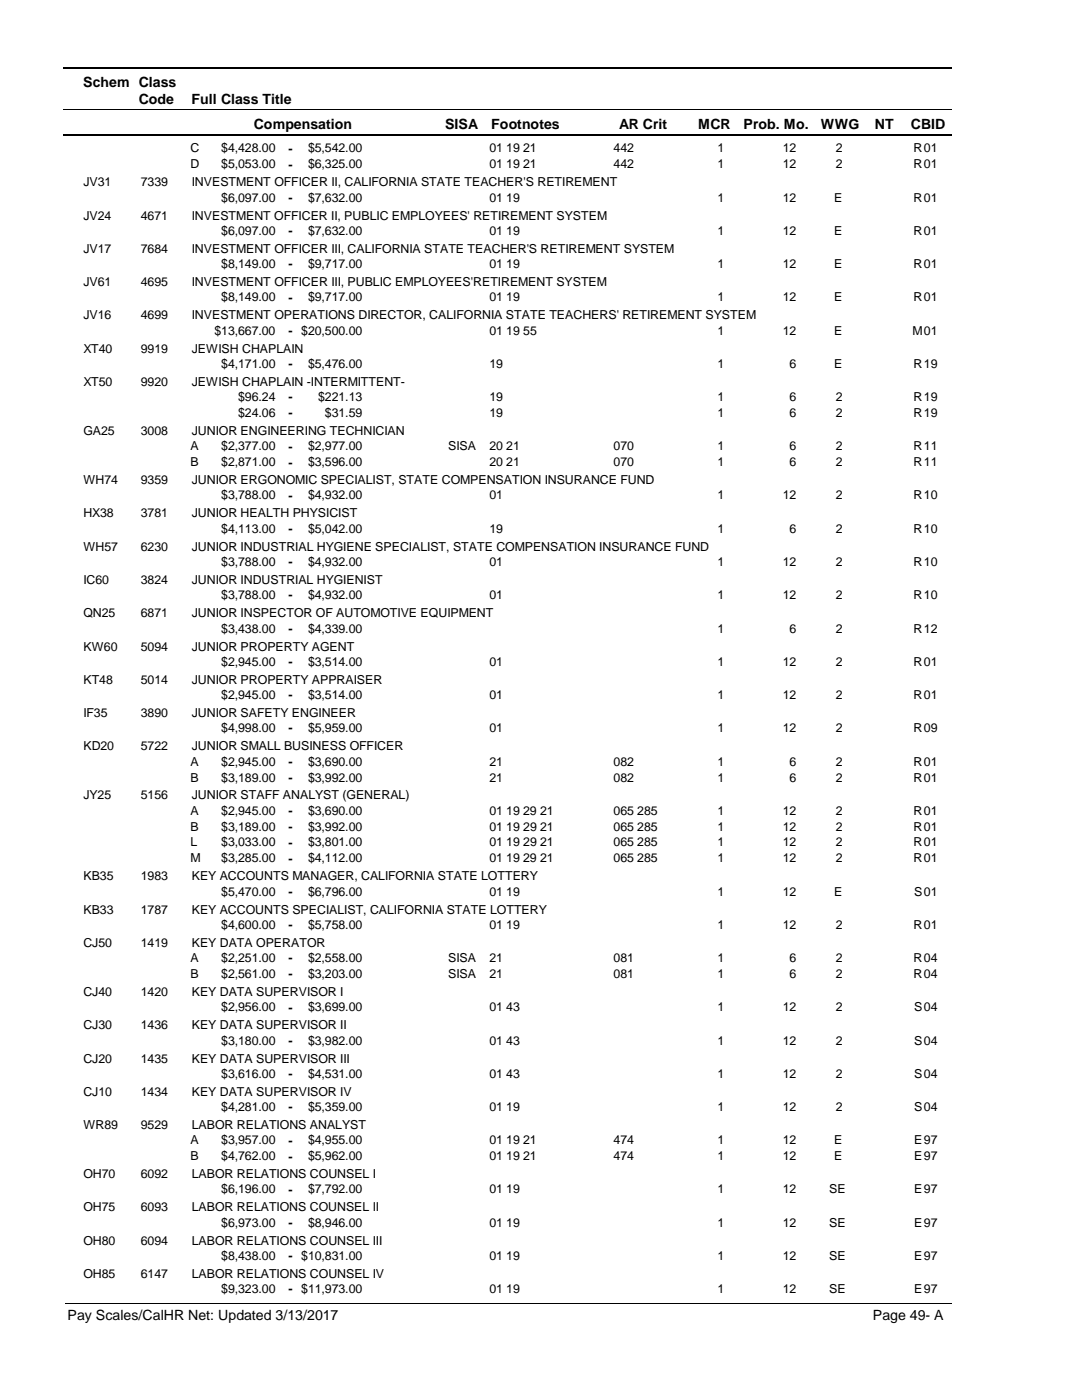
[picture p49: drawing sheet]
<svg xmlns="http://www.w3.org/2000/svg" width="216mm" height="279mm" viewBox="0 0 216 279" stroke-linecap="round" stroke-linejoin="round" font-family="sans-serif">
<defs><g id="words">
<g font-size="2.8">
<text x="16.6" y="17.3">Schem Class</text>
<text x="27.7" y="20.7">Code</text>
<text x="38.2" y="20.7">Full Class Title</text>
<text x="50.6" y="25.7">Compensation</text>
<text x="88.7" y="25.7">SISA</text>
<text x="98" y="25.7">Footnotes</text>
<text x="123.5" y="25.7">AR Crit</text>
<text x="139.2" y="25.7">MCR</text>
<text x="148.3" y="25.7">Prob. Mo.</text>
<text x="163.7" y="25.7">WWG</text>
<text x="174.5" y="25.7">NT</text>
<text x="181.6" y="25.7">CBID</text>
<text x="13.5" y="263.5">Pay Scales/CalHR Net: Updated 3/13/2017</text>
<text x="174.1" y="263.5">Page 49- A</text>
</g>
<g font-size="2.5">
<text x="38" y="30.4">C</text>
<text x="38" y="33.6">D</text>
<text x="44.1" y="30.4">$4,428.00</text>
<text x="44.1" y="33.6">$5,053.00</text>
<text x="57.5" y="30.5">-</text>
<text x="57.5" y="33.6">-</text>
<text x="61.4" y="30.4">$5,542.00</text>
<text x="61.4" y="33.6">$6,325.00</text>
<text x="97.6" y="30.4">01 19 21</text>
<text x="97.6" y="33.6">01 19 21</text>
<text x="122.4" y="30.4">442</text>
<text x="122.4" y="33.6">442</text>
<text x="143.1" y="30.4">1</text>
<text x="143.1" y="33.6">1</text>
<text x="156.1" y="30.4">12</text>
<text x="156.1" y="33.6">12</text>
<text x="166.6" y="30.4">2</text>
<text x="166.6" y="33.6">2</text>
<text x="182.2" y="30.4">R</text>
<text x="182.2" y="33.6">R</text>
<text x="184.2" y="30.4">01</text>
<text x="184.2" y="33.6">01</text>
<text x="16.6" y="37.2">JV31</text>
<text x="28.1" y="37.2">7339</text>
<text x="38.2" y="37.2">INVESTMENT OFFICER II, CALIFORNIA STATE TEACHER'S RETIREMENT</text>
<text x="44.1" y="40.3">$6,097.00</text>
<text x="57.5" y="40.3">-</text>
<text x="61.4" y="40.3">$7,632.00</text>
<text x="97.6" y="40.3">01 19</text>
<text x="143.1" y="40.3">1</text>
<text x="156.1" y="40.3">12</text>
<text x="166.3" y="40.3">E</text>
<text x="182.2" y="40.3">R</text>
<text x="184.2" y="40.3">01</text>
<text x="16.6" y="43.8">JV24</text>
<text x="28.1" y="43.8">4671</text>
<text x="38.2" y="43.8">INVESTMENT OFFICER II, PUBLIC EMPLOYEES' RETIREMENT SYSTEM</text>
<text x="44.1" y="46.9">$6,097.00</text>
<text x="57.5" y="46.9">-</text>
<text x="61.4" y="46.9">$7,632.00</text>
<text x="97.6" y="46.9">01 19</text>
<text x="143.1" y="46.9">1</text>
<text x="156.1" y="46.9">12</text>
<text x="166.3" y="46.9">E</text>
<text x="182.2" y="46.9">R</text>
<text x="184.2" y="46.9">01</text>
<text x="16.6" y="50.5">JV17</text>
<text x="28.1" y="50.5">7684</text>
<text x="38.2" y="50.5">INVESTMENT OFFICER III, CALIFORNIA STATE TEACHER'S RETIREMENT SYSTEM</text>
<text x="44.1" y="53.5">$8,149.00</text>
<text x="57.5" y="53.6">-</text>
<text x="61.4" y="53.5">$9,717.00</text>
<text x="97.6" y="53.5">01 19</text>
<text x="143.1" y="53.5">1</text>
<text x="156.1" y="53.5">12</text>
<text x="166.3" y="53.5">E</text>
<text x="182.2" y="53.5">R</text>
<text x="184.2" y="53.5">01</text>
<text x="16.6" y="57.1">JV61</text>
<text x="28.1" y="57.1">4695</text>
<text x="38.2" y="57.1">INVESTMENT OFFICER III, PUBLIC EMPLOYEES'RETIREMENT SYSTEM</text>
<text x="16.6" y="63.8">JV16</text>
<text x="28.1" y="63.8">4699</text>
<text x="38.2" y="63.8">INVESTMENT OPERATIONS DIRECTOR, CALIFORNIA STATE TEACHERS' RETIREMENT SYSTEM</text>
<text x="44.1" y="60.2">$8,149.00</text>
<text x="57.5" y="60.2">-</text>
<text x="61.4" y="60.2">$9,717.00</text>
<text x="97.6" y="60.2">01 19</text>
<text x="143.1" y="60.2">1</text>
<text x="156.1" y="60.2">12</text>
<text x="166.3" y="60.2">E</text>
<text x="182.2" y="60.2">R</text>
<text x="184.2" y="60.2">01</text>
<text x="16.6" y="70.4">XT40</text>
<text x="28.1" y="70.4">9919</text>
<text x="38.2" y="70.4">JEWISH CHAPLAIN</text>
<text x="42.8" y="66.8">$13,667.00</text>
<text x="57.5" y="66.9">-</text>
<text x="60.1" y="66.8">$20,500.00</text>
<text x="97.6" y="66.8">01 19 55</text>
<text x="143.1" y="66.8">1</text>
<text x="156.1" y="66.8">12</text>
<text x="166.3" y="66.8">E</text>
<text x="181.9" y="66.8">M</text>
<text x="184.2" y="66.8">01</text>
<text x="16.6" y="77">XT50</text>
<text x="28.1" y="77">9920</text>
<text x="38.2" y="77">JEWISH CHAPLAIN -INTERMITTENT-</text>
<text x="44.1" y="73.4">$4,171.00</text>
<text x="57.5" y="73.5">-</text>
<text x="61.4" y="73.4">$5,476.00</text>
<text x="97.6" y="73.4">19</text>
<text x="143.1" y="73.4">1</text>
<text x="157.5" y="73.4">6</text>
<text x="166.3" y="73.4">E</text>
<text x="182.2" y="73.4">R</text>
<text x="184.2" y="73.4">19</text>
<text x="47.5" y="80.1">$96.24</text>
<text x="47.5" y="83.3">$24.06</text>
<text x="57.5" y="80.1">-</text>
<text x="57.5" y="83.3">-</text>
<text x="63.5" y="80.1">$221.13</text>
<text x="64.8" y="83.3">$31.59</text>
<text x="97.6" y="80.1">19</text>
<text x="97.6" y="83.3">19</text>
<text x="143.1" y="80.1">1</text>
<text x="143.1" y="83.3">1</text>
<text x="157.5" y="80.1">6</text>
<text x="157.5" y="83.3">6</text>
<text x="166.6" y="80.1">2</text>
<text x="166.6" y="83.3">2</text>
<text x="182.2" y="80.1">R</text>
<text x="182.2" y="83.3">R</text>
<text x="184.2" y="80.1">19</text>
<text x="184.2" y="83.3">19</text>
<text x="16.6" y="86.8">GA25</text>
<text x="28.1" y="86.8">3008</text>
<text x="38" y="89.9">A</text>
<text x="38.2" y="86.8">JUNIOR ENGINEERING TECHNICIAN</text>
<text x="44.1" y="89.9">$2,377.00</text>
<text x="57.5" y="89.9">-</text>
<text x="61.4" y="89.9">$2,977.00</text>
<text x="89.4" y="89.9">SISA</text>
<text x="97.6" y="89.9">20 21</text>
<text x="122.4" y="89.9">070</text>
<text x="143.1" y="89.9">1</text>
<text x="157.5" y="89.9">6</text>
<text x="166.6" y="89.9">2</text>
<text x="182.2" y="89.9">R</text>
<text x="184.2" y="89.9">11</text>
<text x="38" y="93.1">B</text>
<text x="44.1" y="93.1">$2,871.00</text>
<text x="57.5" y="93.1">-</text>
<text x="61.4" y="93.1">$3,596.00</text>
<text x="97.6" y="93.1">20 21</text>
<text x="122.4" y="93.1">070</text>
<text x="143.1" y="93.1">1</text>
<text x="157.5" y="93.1">6</text>
<text x="166.6" y="93.1">2</text>
<text x="182.2" y="93.1">R</text>
<text x="184.2" y="93.1">11</text>
<text x="16.6" y="96.7">WH74</text>
<text x="28.1" y="96.7">9359</text>
<text x="38.2" y="96.7">JUNIOR ERGONOMIC SPECIALIST, STATE COMPENSATION INSURANCE FUND</text>
<text x="44.1" y="99.7">$3,788.00</text>
<text x="57.5" y="99.7">-</text>
<text x="61.4" y="99.7">$4,932.00</text>
<text x="97.6" y="99.7">01</text>
<text x="143.1" y="99.7">1</text>
<text x="156.1" y="99.7">12</text>
<text x="166.6" y="99.7">2</text>
<text x="182.2" y="99.7">R</text>
<text x="184.2" y="99.7">10</text>
<text x="16.6" y="103.3">HX38</text>
<text x="28.1" y="103.3">3781</text>
<text x="38.2" y="103.3">JUNIOR HEALTH PHYSICIST</text>
<text x="44.1" y="106.3">$4,113.00</text>
<text x="57.5" y="106.4">-</text>
<text x="61.4" y="106.3">$5,042.00</text>
<text x="97.6" y="106.3">19</text>
<text x="143.1" y="106.3">1</text>
<text x="157.5" y="106.3">6</text>
<text x="166.6" y="106.3">2</text>
<text x="182.2" y="106.3">R</text>
<text x="184.2" y="106.3">10</text>
<text x="16.6" y="109.9">WH57</text>
<text x="28.1" y="109.9">6230</text>
<text x="38.2" y="109.9">JUNIOR INDUSTRIAL HYGIENE SPECIALIST, STATE COMPENSATION INSURANCE FUND</text>
<text x="44.1" y="113">$3,788.00</text>
<text x="57.5" y="113">-</text>
<text x="61.4" y="113">$4,932.00</text>
<text x="97.6" y="113">01</text>
<text x="143.1" y="113">1</text>
<text x="156.1" y="113">12</text>
<text x="166.6" y="113">2</text>
<text x="182.2" y="113">R</text>
<text x="184.2" y="113">10</text>
<text x="16.6" y="116.6">IC60</text>
<text x="28.1" y="116.6">3824</text>
<text x="38.2" y="116.6">JUNIOR INDUSTRIAL HYGIENIST</text>
<text x="44.1" y="119.6">$3,788.00</text>
<text x="57.5" y="119.6">-</text>
<text x="61.4" y="119.6">$4,932.00</text>
<text x="97.6" y="119.6">01</text>
<text x="143.1" y="119.6">1</text>
<text x="156.1" y="119.6">12</text>
<text x="166.6" y="119.6">2</text>
<text x="182.2" y="119.6">R</text>
<text x="184.2" y="119.6">10</text>
<text x="16.6" y="123.2">QN25</text>
<text x="28.1" y="123.2">6871</text>
<text x="38.2" y="123.2">JUNIOR INSPECTOR OF AUTOMOTIVE EQUIPMENT</text>
<text x="16.6" y="129.8">KW60</text>
<text x="28.1" y="129.8">5094</text>
<text x="38.2" y="129.8">JUNIOR PROPERTY AGENT</text>
<text x="44.1" y="126.3">$3,438.00</text>
<text x="57.5" y="126.3">-</text>
<text x="61.4" y="126.3">$4,339.00</text>
<text x="143.1" y="126.3">1</text>
<text x="157.5" y="126.3">6</text>
<text x="166.6" y="126.3">2</text>
<text x="182.2" y="126.3">R</text>
<text x="184.2" y="126.3">12</text>
<text x="16.6" y="136.5">KT48</text>
<text x="28.1" y="136.5">5014</text>
<text x="38.2" y="136.5">JUNIOR PROPERTY APPRAISER</text>
<text x="44.1" y="132.9">$2,945.00</text>
<text x="57.5" y="132.9">-</text>
<text x="61.4" y="132.9">$3,514.00</text>
<text x="97.6" y="132.9">01</text>
<text x="143.1" y="132.9">1</text>
<text x="156.1" y="132.9">12</text>
<text x="166.6" y="132.9">2</text>
<text x="182.2" y="132.9">R</text>
<text x="184.2" y="132.9">01</text>
<text x="16.6" y="143.1">IF35</text>
<text x="28.1" y="143.1">3890</text>
<text x="38.2" y="143.1">JUNIOR SAFETY ENGINEER</text>
<text x="44.1" y="139.5">$2,945.00</text>
<text x="57.5" y="139.5">-</text>
<text x="61.4" y="139.5">$3,514.00</text>
<text x="97.6" y="139.5">01</text>
<text x="143.1" y="139.5">1</text>
<text x="156.1" y="139.5">12</text>
<text x="166.6" y="139.5">2</text>
<text x="182.2" y="139.5">R</text>
<text x="184.2" y="139.5">01</text>
<text x="16.6" y="149.7">KD20</text>
<text x="28.1" y="149.7">5722</text>
<text x="38.2" y="149.7">JUNIOR SMALL BUSINESS OFFICER</text>
<text x="44.1" y="146.2">$4,998.00</text>
<text x="57.5" y="146.2">-</text>
<text x="61.4" y="146.2">$5,959.00</text>
<text x="97.6" y="146.2">01</text>
<text x="143.1" y="146.2">1</text>
<text x="156.1" y="146.2">12</text>
<text x="166.6" y="146.2">2</text>
<text x="182.2" y="146.2">R</text>
<text x="184.2" y="146.2">09</text>
<text x="38" y="152.8">A</text>
<text x="38" y="156">B</text>
<text x="44.1" y="152.8">$2,945.00</text>
<text x="44.1" y="156">$3,189.00</text>
<text x="57.5" y="152.8">-</text>
<text x="61.4" y="152.8">$3,690.00</text>
<text x="61.4" y="156">$3,992.00</text>
<text x="97.6" y="152.8">21</text>
<text x="97.6" y="156">21</text>
<text x="122.4" y="152.8">082</text>
<text x="122.4" y="156">082</text>
<text x="143.1" y="152.8">1</text>
<text x="143.1" y="156">1</text>
<text x="157.5" y="152.8">6</text>
<text x="157.5" y="156">6</text>
<text x="166.6" y="152.8">2</text>
<text x="166.6" y="156">2</text>
<text x="182.2" y="152.8">R</text>
<text x="182.2" y="156">R</text>
<text x="184.2" y="152.8">01</text>
<text x="184.2" y="156">01</text>
<text x="16.6" y="159.6">JY25</text>
<text x="28.1" y="159.6">5156</text>
<text x="38.2" y="159.6">JUNIOR STAFF ANALYST (GENERAL)</text>
<text x="57.5" y="156">-</text>
<text x="38" y="162.6">A</text>
<text x="38" y="165.8">B</text>
<text x="44.1" y="162.6">$2,945.00</text>
<text x="44.1" y="165.8">$3,189.00</text>
<text x="57.5" y="162.6">-</text>
<text x="57.5" y="165.8">-</text>
<text x="61.4" y="162.6">$3,690.00</text>
<text x="61.4" y="165.8">$3,992.00</text>
<text x="97.6" y="162.6">01 19 29 21</text>
<text x="97.6" y="165.8">01 19 29 21</text>
<text x="122.4" y="162.6">065 285</text>
<text x="122.4" y="165.8">065 285</text>
<text x="143.1" y="162.6">1</text>
<text x="143.1" y="165.8">1</text>
<text x="156.1" y="162.6">12</text>
<text x="156.1" y="165.8">12</text>
<text x="166.6" y="162.6">2</text>
<text x="166.6" y="165.8">2</text>
<text x="182.2" y="162.6">R</text>
<text x="182.2" y="165.8">R</text>
<text x="184.2" y="162.6">01</text>
<text x="184.2" y="165.8">01</text>
<text x="38" y="168.9">L</text>
<text x="38" y="172.1">M</text>
<text x="44.1" y="168.9">$3,033.00</text>
<text x="44.1" y="172.1">$3,285.00</text>
<text x="57.5" y="169">-</text>
<text x="57.5" y="172.2">-</text>
<text x="61.4" y="168.9">$3,801.00</text>
<text x="61.4" y="172.1">$4,112.00</text>
<text x="97.6" y="168.9">01 19 29 21</text>
<text x="97.6" y="172.1">01 19 29 21</text>
<text x="122.4" y="168.9">065 285</text>
<text x="122.4" y="172.1">065 285</text>
<text x="143.1" y="168.9">1</text>
<text x="143.1" y="172.1">1</text>
<text x="156.1" y="168.9">12</text>
<text x="156.1" y="172.1">12</text>
<text x="166.6" y="168.9">2</text>
<text x="166.6" y="172.1">2</text>
<text x="182.2" y="168.9">R</text>
<text x="182.2" y="172.1">R</text>
<text x="184.2" y="168.9">01</text>
<text x="184.2" y="172.1">01</text>
<text x="16.6" y="175.7">KB35</text>
<text x="28.1" y="175.7">1983</text>
<text x="38.2" y="175.7">KEY ACCOUNTS MANAGER, CALIFORNIA STATE LOTTERY</text>
<text x="44.1" y="178.8">$5,470.00</text>
<text x="57.5" y="178.8">-</text>
<text x="61.4" y="178.8">$6,796.00</text>
<text x="97.6" y="178.8">01 19</text>
<text x="143.1" y="178.8">1</text>
<text x="156.1" y="178.8">12</text>
<text x="166.3" y="178.8">E</text>
<text x="182.3" y="178.8">S</text>
<text x="184.2" y="178.8">01</text>
<text x="16.6" y="182.4">KB33</text>
<text x="28.1" y="182.4">1787</text>
<text x="38.2" y="182.4">KEY ACCOUNTS SPECIALIST, CALIFORNIA STATE LOTTERY</text>
<text x="44.1" y="185.4">$4,600.00</text>
<text x="57.5" y="185.5">-</text>
<text x="61.4" y="185.4">$5,758.00</text>
<text x="97.6" y="185.4">01 19</text>
<text x="143.1" y="185.4">1</text>
<text x="156.1" y="185.4">12</text>
<text x="166.6" y="185.4">2</text>
<text x="182.2" y="185.4">R</text>
<text x="184.2" y="185.4">01</text>
<text x="16.6" y="189">CJ50</text>
<text x="28.1" y="189">1419</text>
<text x="38.2" y="189">KEY DATA OPERATOR</text>
<text x="38" y="192">A</text>
<text x="38" y="195.2">B</text>
<text x="44.1" y="192">$2,251.00</text>
<text x="44.1" y="195.2">$2,561.00</text>
<text x="57.5" y="192.1">-</text>
<text x="57.5" y="195.2">-</text>
<text x="61.4" y="192">$2,558.00</text>
<text x="61.4" y="195.2">$3,203.00</text>
<text x="89.4" y="192">SISA</text>
<text x="89.4" y="195.2">SISA</text>
<text x="97.6" y="192">21</text>
<text x="97.6" y="195.2">21</text>
<text x="122.4" y="192">081</text>
<text x="122.4" y="195.2">081</text>
<text x="143.1" y="192">1</text>
<text x="143.1" y="195.2">1</text>
<text x="157.5" y="192">6</text>
<text x="157.5" y="195.2">6</text>
<text x="166.6" y="192">2</text>
<text x="166.6" y="195.2">2</text>
<text x="182.2" y="192">R</text>
<text x="182.2" y="195.2">R</text>
<text x="184.2" y="192">04</text>
<text x="184.2" y="195.2">04</text>
<text x="16.6" y="198.8">CJ40</text>
<text x="28.1" y="198.8">1420</text>
<text x="38.2" y="198.8">KEY DATA SUPERVISOR I</text>
<text x="44.1" y="201.9">$2,956.00</text>
<text x="57.5" y="201.9">-</text>
<text x="61.4" y="201.9">$3,699.00</text>
<text x="97.6" y="201.9">01 43</text>
<text x="143.1" y="201.9">1</text>
<text x="156.1" y="201.9">12</text>
<text x="166.6" y="201.9">2</text>
<text x="182.3" y="201.9">S</text>
<text x="184.2" y="201.9">04</text>
<text x="16.6" y="205.4">CJ30</text>
<text x="28.1" y="205.4">1436</text>
<text x="38.2" y="205.4">KEY DATA SUPERVISOR II</text>
<text x="44.1" y="208.5">$3,180.00</text>
<text x="57.5" y="208.5">-</text>
<text x="61.4" y="208.5">$3,982.00</text>
<text x="97.6" y="208.5">01 43</text>
<text x="143.1" y="208.5">1</text>
<text x="156.1" y="208.5">12</text>
<text x="166.6" y="208.5">2</text>
<text x="182.3" y="208.5">S</text>
<text x="184.2" y="208.5">04</text>
<text x="16.6" y="212.1">CJ20</text>
<text x="28.1" y="212.1">1435</text>
<text x="38.2" y="212.1">KEY DATA SUPERVISOR III</text>
<text x="44.1" y="215.1">$3,616.00</text>
<text x="57.5" y="215.1">-</text>
<text x="61.4" y="215.1">$4,531.00</text>
<text x="97.6" y="215.1">01 43</text>
<text x="143.1" y="215.1">1</text>
<text x="156.1" y="215.1">12</text>
<text x="166.6" y="215.1">2</text>
<text x="182.3" y="215.1">S</text>
<text x="184.2" y="215.1">04</text>
<text x="16.6" y="218.7">CJ10</text>
<text x="28.1" y="218.7">1434</text>
<text x="38.2" y="218.7">KEY DATA SUPERVISOR IV</text>
<text x="44.1" y="221.8">$4,281.00</text>
<text x="57.5" y="221.8">-</text>
<text x="61.4" y="221.8">$5,359.00</text>
<text x="97.6" y="221.8">01 19</text>
<text x="143.1" y="221.8">1</text>
<text x="156.1" y="221.8">12</text>
<text x="166.6" y="221.8">2</text>
<text x="182.3" y="221.8">S</text>
<text x="184.2" y="221.8">04</text>
<text x="16.6" y="225.3">WR89</text>
<text x="28.1" y="225.3">9529</text>
<text x="38.2" y="225.3">LABOR RELATIONS ANALYST</text>
<text x="38" y="228.4">A</text>
<text x="38" y="231.6">B</text>
<text x="44.1" y="228.4">$3,957.00</text>
<text x="44.1" y="231.6">$4,762.00</text>
<text x="57.5" y="228.5">-</text>
<text x="57.5" y="231.6">-</text>
<text x="61.4" y="228.4">$4,955.00</text>
<text x="61.4" y="231.6">$5,962.00</text>
<text x="97.6" y="228.4">01 19 21</text>
<text x="97.6" y="231.6">01 19 21</text>
<text x="122.4" y="228.4">474</text>
<text x="122.4" y="231.6">474</text>
<text x="143.1" y="228.4">1</text>
<text x="143.1" y="231.6">1</text>
<text x="156.1" y="228.4">12</text>
<text x="156.1" y="231.6">12</text>
<text x="166.3" y="228.4">E</text>
<text x="166.3" y="231.6">E</text>
<text x="182.3" y="228.4">E</text>
<text x="182.3" y="231.6">E</text>
<text x="184.2" y="228.4">97</text>
<text x="184.2" y="231.6">97</text>
<text x="16.6" y="235.2">OH70</text>
<text x="28.1" y="235.2">6092</text>
<text x="38.2" y="235.2">LABOR RELATIONS COUNSEL I</text>
<text x="44.1" y="238.2">$6,196.00</text>
<text x="57.5" y="238.2">-</text>
<text x="61.4" y="238.2">$7,792.00</text>
<text x="97.6" y="238.2">01 19</text>
<text x="143.1" y="238.2">1</text>
<text x="156.1" y="238.2">12</text>
<text x="165.4" y="238.2">SE</text>
<text x="182.3" y="238.2">E</text>
<text x="184.2" y="238.2">97</text>
<text x="16.6" y="241.8">OH75</text>
<text x="28.1" y="241.8">6093</text>
<text x="38.2" y="241.8">LABOR RELATIONS COUNSEL II</text>
<text x="44.1" y="244.8">$6,973.00</text>
<text x="57.5" y="244.9">-</text>
<text x="61.4" y="244.8">$8,946.00</text>
<text x="97.6" y="244.8">01 19</text>
<text x="143.1" y="244.8">1</text>
<text x="156.1" y="244.8">12</text>
<text x="165.4" y="244.8">SE</text>
<text x="182.3" y="244.8">E</text>
<text x="184.2" y="244.8">97</text>
<text x="16.6" y="248.4">OH80</text>
<text x="28.1" y="248.4">6094</text>
<text x="38.2" y="248.4">LABOR RELATIONS COUNSEL III</text>
<text x="44.1" y="251.5">$8,438.00</text>
<text x="57.5" y="251.5">-</text>
<text x="60.1" y="251.5">$10,831.00</text>
<text x="97.6" y="251.5">01 19</text>
<text x="143.1" y="251.5">1</text>
<text x="156.1" y="251.5">12</text>
<text x="165.4" y="251.5">SE</text>
<text x="182.3" y="251.5">E</text>
<text x="184.2" y="251.5">97</text>
<text x="16.6" y="255.1">OH85</text>
<text x="28.1" y="255.1">6147</text>
<text x="38.2" y="255.1">LABOR RELATIONS COUNSEL IV</text>
<text x="44.1" y="258.1">$9,323.00</text>
<text x="57.5" y="258.1">-</text>
<text x="60.1" y="258.1">$11,973.00</text>
<text x="97.6" y="258.1">01 19</text>
<text x="143.1" y="258.1">1</text>
<text x="156.1" y="258.1">12</text>
<text x="165.4" y="258.1">SE</text>
<text x="182.3" y="258.1">E</text>
<text x="184.2" y="258.1">97</text>
</g>
</g></defs>
<path d="M12.7 13.5h177.1" fill="none" stroke="#000" stroke-width=".36"/>
<path d="M12.7 21.9h177.1" fill="none" stroke="#000" stroke-width=".2"/>
<path d="M12.7 27h177.1" fill="none" stroke="#000" stroke-width=".35"/>
<g fill="#fff">
<path d="M40.4 27.8h16.2v3h-16.2z" fill-rule="evenodd"/>
<path d="M183.9 27.8h4.1v3h-4.1z" fill-rule="evenodd"/>
<path d="M40.4 31h16.2v3h-16.2z" fill-rule="evenodd"/>
<path d="M183.9 31h4.1v3h-4.1z" fill-rule="evenodd"/>
<path d="M40.4 37.7h16.2v2.9h-16.2z" fill-rule="evenodd"/>
<path d="M183.9 37.7h4.1v2.9h-4.1z" fill-rule="evenodd"/>
<path d="M40.4 44.3h16.2v3h-16.2z" fill-rule="evenodd"/>
<path d="M183.9 44.3h4.1v3h-4.1z" fill-rule="evenodd"/>
<path d="M40.4 50.9h16.2v3h-16.2z" fill-rule="evenodd"/>
<path d="M183.9 50.9h4.1v3h-4.1z" fill-rule="evenodd"/>
<path d="M40.4 57.6h16.2v2.9h-16.2z" fill-rule="evenodd"/>
<path d="M183.9 57.6h4.1v2.9h-4.1z" fill-rule="evenodd"/>
<path d="M40.4 64.2h16.2v3h-16.2z" fill-rule="evenodd"/>
<path d="M183.9 64.2h4.1v3h-4.1z" fill-rule="evenodd"/>
<path d="M40.4 70.8h16.2v3h-16.2z" fill-rule="evenodd"/>
<path d="M183.9 70.8h4.1v3h-4.1z" fill-rule="evenodd"/>
<path d="M40.4 77.5h16.2v2.9h-16.2z" fill-rule="evenodd"/>
<path d="M183.9 77.5h4.1v2.9h-4.1z" fill-rule="evenodd"/>
<path d="M40.4 80.6h16.2v3h-16.2z" fill-rule="evenodd"/>
<path d="M183.9 80.6h4.1v3h-4.1z" fill-rule="evenodd"/>
<path d="M40.4 87.3h16.2v3h-16.2z" fill-rule="evenodd"/>
<path d="M183.9 87.3h4.1v3h-4.1z" fill-rule="evenodd"/>
<path d="M40.4 90.5h16.2v3h-16.2z" fill-rule="evenodd"/>
<path d="M183.9 90.5h4.1v3h-4.1z" fill-rule="evenodd"/>
<path d="M40.4 97.1h16.2v3h-16.2z" fill-rule="evenodd"/>
<path d="M183.9 97.1h4.1v3h-4.1z" fill-rule="evenodd"/>
<path d="M40.4 103.7h16.2v3h-16.2z" fill-rule="evenodd"/>
<path d="M183.9 103.7h4.1v3h-4.1z" fill-rule="evenodd"/>
<path d="M40.4 110.4h16.2v3h-16.2z" fill-rule="evenodd"/>
<path d="M183.9 110.4h4.1v3h-4.1z" fill-rule="evenodd"/>
<path d="M40.4 117h16.2v3h-16.2z" fill-rule="evenodd"/>
<path d="M183.9 117h4.1v3h-4.1z" fill-rule="evenodd"/>
<path d="M40.4 123.6h16.2v3h-16.2z" fill-rule="evenodd"/>
<path d="M183.9 123.6h4.1v3h-4.1z" fill-rule="evenodd"/>
<path d="M40.4 130.3h16.2v3h-16.2z" fill-rule="evenodd"/>
<path d="M183.9 130.3h4.1v3h-4.1z" fill-rule="evenodd"/>
<path d="M40.4 136.9h16.2v3h-16.2z" fill-rule="evenodd"/>
<path d="M183.9 136.9h4.1v3h-4.1z" fill-rule="evenodd"/>
<path d="M40.4 143.5h16.2v3h-16.2z" fill-rule="evenodd"/>
<path d="M183.9 143.5h4.1v3h-4.1z" fill-rule="evenodd"/>
<path d="M40.4 150.2h16.2v3h-16.2z" fill-rule="evenodd"/>
<path d="M183.9 150.2h4.1v3h-4.1z" fill-rule="evenodd"/>
<path d="M40.4 153.4h16.2v3h-16.2z" fill-rule="evenodd"/>
<path d="M183.9 153.4h4.1v3h-4.1z" fill-rule="evenodd"/>
<path d="M40.4 160h16.2v3h-16.2z" fill-rule="evenodd"/>
<path d="M183.9 160h4.1v3h-4.1z" fill-rule="evenodd"/>
<path d="M40.4 163.2h16.2v2.9h-16.2z" fill-rule="evenodd"/>
<path d="M183.9 163.2h4.1v2.9h-4.1z" fill-rule="evenodd"/>
<path d="M40.4 166.3h16.2v3h-16.2z" fill-rule="evenodd"/>
<path d="M183.9 166.3h4.1v3h-4.1z" fill-rule="evenodd"/>
<path d="M40.4 169.5h16.2v3h-16.2z" fill-rule="evenodd"/>
<path d="M183.9 169.5h4.1v3h-4.1z" fill-rule="evenodd"/>
<path d="M40.4 176.2h16.2v2.9h-16.2z" fill-rule="evenodd"/>
<path d="M183.9 176.2h4.1v2.9h-4.1z" fill-rule="evenodd"/>
<path d="M40.4 182.8h16.2v3h-16.2z" fill-rule="evenodd"/>
<path d="M183.9 182.8h4.1v3h-4.1z" fill-rule="evenodd"/>
<path d="M40.4 189.4h16.2v3h-16.2z" fill-rule="evenodd"/>
<path d="M183.9 189.4h4.1v3h-4.1z" fill-rule="evenodd"/>
<path d="M40.4 192.6h16.2v3h-16.2z" fill-rule="evenodd"/>
<path d="M183.9 192.6h4.1v3h-4.1z" fill-rule="evenodd"/>
<path d="M40.4 199.2h16.2v3h-16.2z" fill-rule="evenodd"/>
<path d="M183.9 199.2h4.1v3h-4.1z" fill-rule="evenodd"/>
<path d="M40.4 205.9h16.2v3h-16.2z" fill-rule="evenodd"/>
<path d="M183.9 205.9h4.1v3h-4.1z" fill-rule="evenodd"/>
<path d="M40.4 212.5h16.2v3h-16.2z" fill-rule="evenodd"/>
<path d="M183.9 212.5h4.1v3h-4.1z" fill-rule="evenodd"/>
<path d="M40.4 219.2h16.2v2.9h-16.2z" fill-rule="evenodd"/>
<path d="M183.9 219.2h4.1v2.9h-4.1z" fill-rule="evenodd"/>
<path d="M40.4 225.8h16.2v3h-16.2z" fill-rule="evenodd"/>
<path d="M183.9 225.8h4.1v3h-4.1z" fill-rule="evenodd"/>
<path d="M40.4 229h16.2v3h-16.2z" fill-rule="evenodd"/>
<path d="M183.9 229h4.1v3h-4.1z" fill-rule="evenodd"/>
<path d="M40.4 235.6h16.2v3h-16.2z" fill-rule="evenodd"/>
<path d="M183.9 235.6h4.1v3h-4.1z" fill-rule="evenodd"/>
<path d="M40.4 242.2h16.2v3h-16.2z" fill-rule="evenodd"/>
<path d="M183.9 242.2h4.1v3h-4.1z" fill-rule="evenodd"/>
<path d="M40.4 248.9h16.2v3h-16.2z" fill-rule="evenodd"/>
<path d="M183.9 248.9h4.1v3h-4.1z" fill-rule="evenodd"/>
<path d="M40.4 255.5h16.2v3h-16.2z" fill-rule="evenodd"/>
<path d="M183.9 255.5h4.1v3h-4.1z" fill-rule="evenodd"/>
</g>
<path d="M13.1 260.1h176.7" fill="none" stroke="#000" stroke-width=".2"/>
<use href="#words"/>
</svg>
